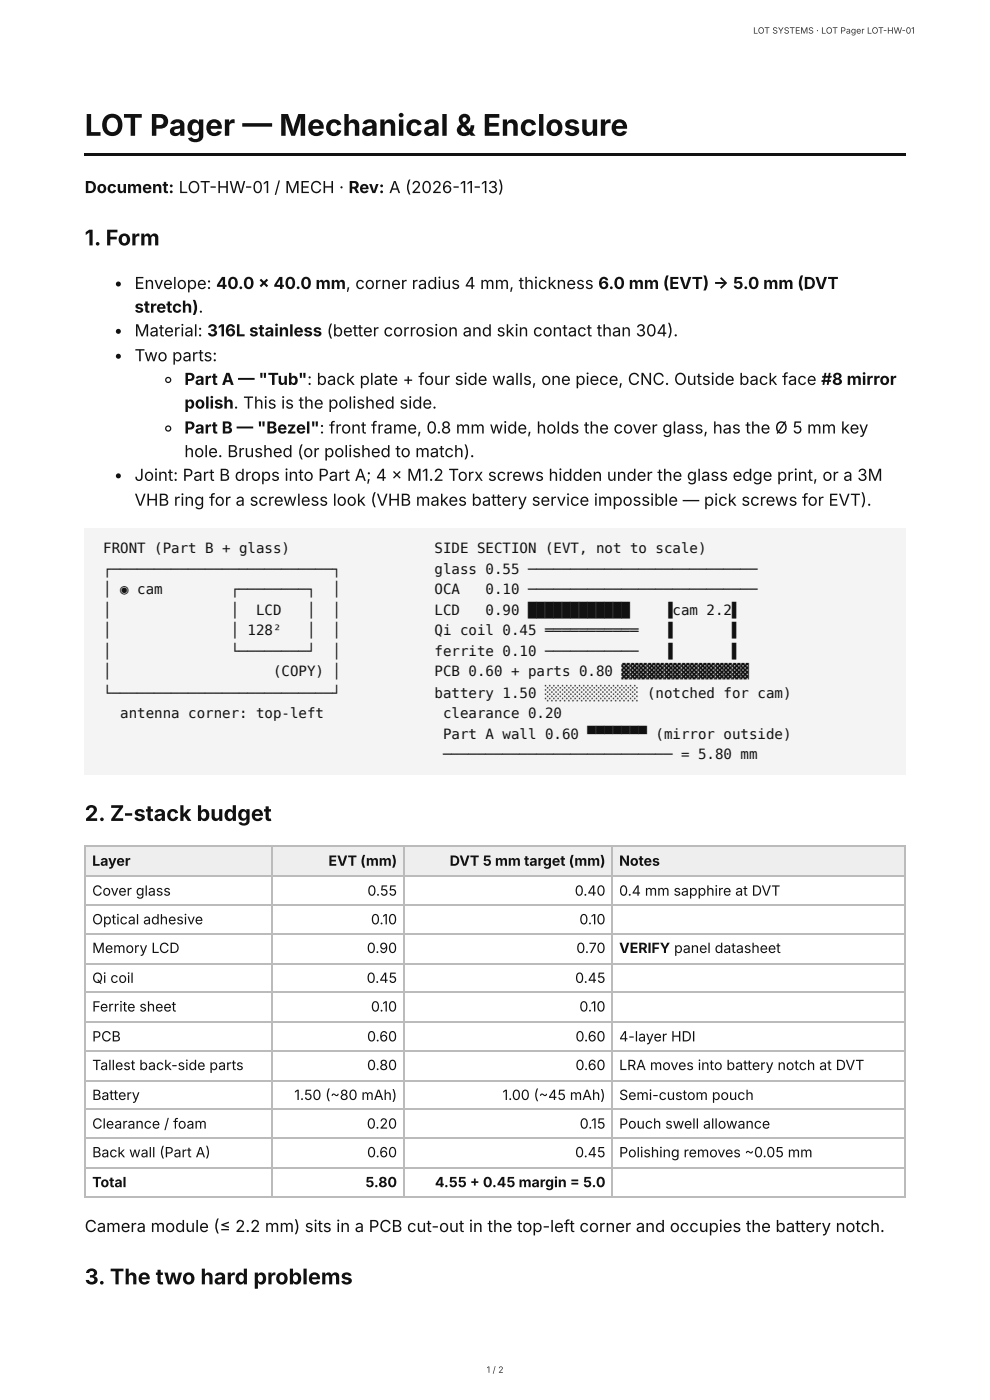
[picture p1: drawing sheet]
<svg xmlns="http://www.w3.org/2000/svg" width="210mm" height="297mm" viewBox="0 0 210 297" stroke-linecap="round" stroke-linejoin="round" font-family="sans-serif">
<defs><g id="words">
<text font-size="6.3" fill="#111" x="18" y="28.8">LOT Pager — Mechanical &amp; Enclosure</text>
<g font-size="4.6" fill="#111">
<text x="18" y="52.1">1. Form</text>
<text x="18" y="174.4">2. Z-stack budget</text>
<text x="18" y="272.8">3. The two hard problems</text>
</g>
<g font-size="3.5" fill="#111">
<text x="18" y="41">Document: LOT-HW-01 / MECH · Rev: A (2026-11-13)</text>
<text x="28.6" y="61.4">Envelope: 40.0 × 40.0 mm, corner radius 4 mm, thickness 6.0 mm (EVT) → 5.0 mm (DVT</text>
<text x="28.6" y="66.4">stretch).</text>
<text x="28.6" y="71.4">Material: 316L stainless (better corrosion and skin contact than 304).</text>
<text x="28.6" y="76.7">Two parts:</text>
<text x="39.2" y="81.8">Part A — &quot;Tub&quot;: back plate + four side walls, one piece, CNC. Outside back face #8 mirror</text>
<text x="39.2" y="86.8">polish. This is the polished side.</text>
<text x="39.2" y="92.1">Part B — &quot;Bezel&quot;: front frame, 0.8 mm wide, holds the cover glass, has the Ø 5 mm key</text>
<text x="39.2" y="97.1">hole. Brushed (or polished to match).</text>
<text x="28.6" y="102.1">Joint: Part B drops into Part A; 4 × M1.2 Torx screws hidden under the glass edge print, or a 3M</text>
<text x="28.6" y="107.4">VHB ring for a screwless look (VHB makes battery service impossible — pick screws for EVT).</text>
<text x="18" y="261.7">Camera module (≤ 2.2 mm) sits in a PCB cut-out in the top-left corner and occupies the battery notch.</text>
</g>
<g font-size="3" fill="#111">
<text x="21.9" y="117.5">FRONT (Part B + glass)</text>
<text x="92.3" y="117.5">SIDE SECTION (EVT, not to scale)</text>
<text x="21.9" y="122">┌──────────────────────────┐</text>
<text x="92.3" y="122">glass 0.55 ───────────────────────────</text>
<text x="21.9" y="126.2">│ ◉ cam</text>
<text x="21.9" y="130.7">│</text>
<text x="49" y="126.2">┌────────┐</text>
<text x="49" y="130.7">│</text>
<text x="54.4" y="130.7">LCD</text>
<text x="65.2" y="130.7">│</text>
<text x="70.6" y="126.2">│</text>
<text x="70.6" y="130.7">│</text>
<text x="92.3" y="126.2">OCA</text>
<text x="92.3" y="130.7">LCD</text>
<text x="103.1" y="126.2">0.10 ───────────────────────────</text>
<text x="103.1" y="130.7">0.90 ████████████</text>
<text x="141" y="130.7">▐cam 2.2▌</text>
<text x="21.9" y="134.9">│</text>
<text x="49" y="134.9">│ 128²</text>
<text x="65.2" y="134.9">│</text>
<text x="70.6" y="134.9">│</text>
<text x="92.3" y="134.9">Qi coil 0.45 ═══════════</text>
<text x="141" y="134.9">▐</text>
<text x="155.4" y="134.9">▌</text>
<text x="21.9" y="139.4">│</text>
<text x="21.9" y="143.7">│</text>
<text x="49" y="139.4">└────────┘</text>
<text x="58" y="143.7">(COPY) │</text>
<text x="70.6" y="139.4">│</text>
<text x="92.3" y="139.4">ferrite 0.10 ───────────</text>
<text x="92.3" y="143.7">PCB 0.60 + parts 0.80 ▓▓▓▓▓▓▓▓▓▓▓▓▓▓▓</text>
<text x="141" y="139.4">▐</text>
<text x="155.4" y="139.4">▌</text>
<text x="21.9" y="148.2">└──────────────────────────┘</text>
<text x="92.3" y="148.2">battery 1.50 ░░░░░░░░░░░ (notched for cam)</text>
<text x="25.5" y="152.4">antenna corner: top-left</text>
<text x="94.1" y="152.4">clearance 0.20</text>
<text x="94.1" y="156.9">Part A wall 0.60 ▀▀▀▀▀▀▀ (mirror outside)</text>
<text x="94.1" y="161.1">─────────────────────────── = 5.80 mm</text>
<text x="19.6" y="183.9">Layer</text>
<text x="69.8" y="183.9">EVT (mm)</text>
<text x="95.5" y="183.9">DVT 5 mm target (mm)</text>
<text x="131.5" y="183.9">Notes</text>
<text x="19.6" y="190.2">Cover glass</text>
<text x="78" y="190.2">0.55</text>
<text x="122.1" y="190.2">0.40</text>
<text x="131.5" y="190.2">0.4 mm sapphire at DVT</text>
<text x="19.6" y="196.3">Optical adhesive</text>
<text x="78.8" y="196.3">0.10</text>
<text x="123" y="196.3">0.10</text>
<text x="19.6" y="202.4">Memory LCD</text>
<text x="77.9" y="202.4">0.90</text>
<text x="122.4" y="202.4">0.70</text>
<text x="131.5" y="202.4">VERIFY panel datasheet</text>
<text x="19.6" y="208.8">Qi coil</text>
<text x="77.9" y="208.8">0.45</text>
<text x="122.1" y="208.8">0.45</text>
<text x="19.6" y="214.8">Ferrite sheet</text>
<text x="78.8" y="214.8">0.10</text>
<text x="123" y="214.8">0.10</text>
<text x="19.6" y="221.2">PCB</text>
<text x="78" y="221.2">0.60</text>
<text x="122.2" y="221.2">0.60</text>
<text x="131.5" y="221.2">4-layer HDI</text>
<text x="19.6" y="227.3">Tallest back-side parts</text>
<text x="77.9" y="227.3">0.80</text>
<text x="122.2" y="227.3">0.60</text>
<text x="131.5" y="227.3">LRA moves into battery notch at DVT</text>
<text x="19.6" y="233.6">Battery</text>
<text x="62.5" y="233.6">1.50 (~80 mAh)</text>
<text x="106.7" y="233.6">1.00 (~45 mAh)</text>
<text x="131.5" y="233.6">Semi-custom pouch</text>
<text x="19.6" y="239.7">Clearance / foam</text>
<text x="77.9" y="239.7">0.20</text>
<text x="123.1" y="239.7">0.15</text>
<text x="131.5" y="239.7">Pouch swell allowance</text>
<text x="19.6" y="245.8">Back wall (Part A)</text>
<text x="78" y="245.8">0.60</text>
<text x="122.1" y="245.8">0.45</text>
<text x="131.5" y="245.8">Polishing removes ~0.05 mm</text>
<text x="19.6" y="252.1">Total</text>
<text x="77.6" y="252.1">5.80</text>
<text x="92.4" y="252.1">4.55 + 0.45 margin = 5.0</text>
</g>
<g font-size="1.9" fill="#343434">
<text x="159.9" y="7.1">LOT SYSTEMS · LOT Pager LOT-HW-01</text>
<text x="103.3" y="291.6">1 / 2</text>
</g>
</g></defs>
<path d="M18 32.5h174.4v.6h-174.4z" fill="#111"/>
<path d="M18 112.2h174.4v52.4h-174.4z" fill="#f4f4f4"/>
<g fill="#eee">
<path d="M18.3 179.9h39.4v6.1h-39.4z"/>
<path d="M57.7 179.9h28v6.1h-28z"/>
<path d="M85.7 179.9h44.2v6.1h-44.2z"/>
<path d="M129.9 179.9h62.5v6.1h-62.5z"/>
</g>
<g fill="none" stroke="#bbb" stroke-width=".26">
<path d="M18 179.8h174.4M18.1 179.7v74.6M57.8 179.7v74.6M85.9 179.7v74.6M130 179.7v74.6M192.2 179.7v74.6M18 186.1h174.4M18 192.2h174.4M18 198.3h174.4M18 204.7h174.4M18 210.7h174.4M18 217.1h174.4"/>
<path d="M18 223.2h174.4M18 229.5h174.4M18 235.6h174.4M18 241.7h174.4M18 248h174.4M18 254.1h174.4"/>
</g>
<g fill="#111">
<circle cx="25.1" cy="60.3" r=".53"/>
<circle cx="25.1" cy="70.4" r=".53"/>
<circle cx="25.1" cy="75.7" r=".53"/>
</g>
<g fill="none" stroke="#111" stroke-width=".26">
<circle cx="35.7" cy="80.7" r=".53"/>
<circle cx="35.7" cy="91" r=".53"/>
</g>
<circle cx="25.1" cy="101.1" r=".53" fill="#111"/>
<use href="#words"/>
</svg>
